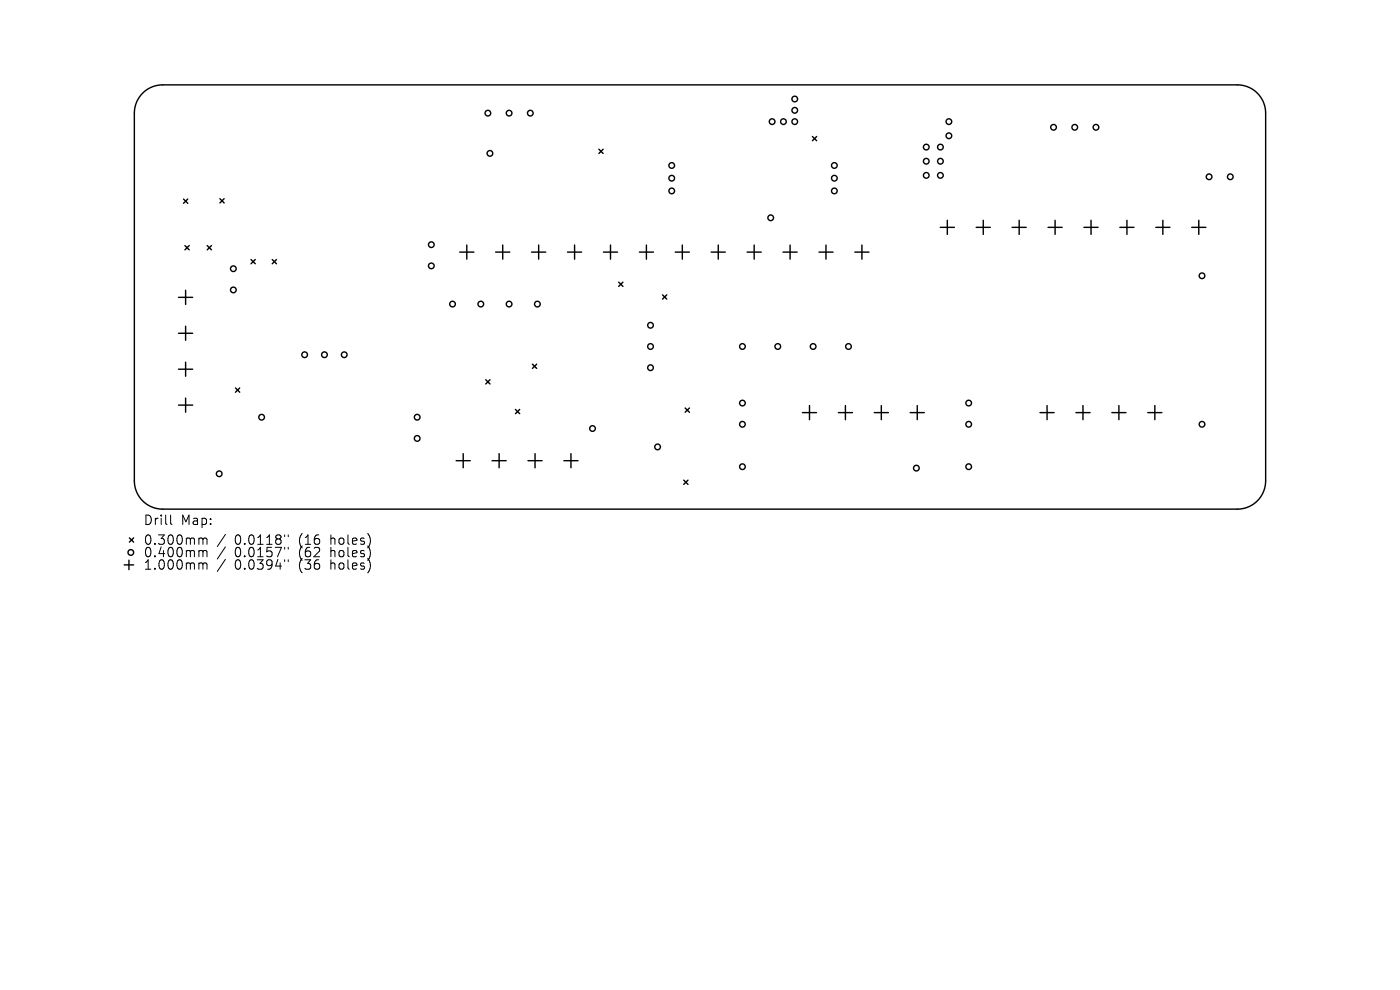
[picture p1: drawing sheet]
<svg xmlns="http://www.w3.org/2000/svg" width="297mm" height="210mm" viewBox="0 0 297 210" stroke-linecap="round" stroke-linejoin="round" font-family="sans-serif">
<defs><g id="words">
<g font-size="2.8">
<text x="30.4" y="111.7">Drill</text>
<text x="38.4" y="111.7">Map:</text>
<text x="30.4" y="115.9">0.300mm</text>
<text x="30.4" y="118.5">0.400mm</text>
<text x="49.8" y="115.9">0.0118&quot;</text>
<text x="49.8" y="118.5">0.0157&quot;</text>
<text x="63.5" y="115.9">(16</text>
<text x="63.5" y="118.5">(62</text>
<text x="70.4" y="115.9">holes)</text>
<text x="70.4" y="118.5">holes)</text>
<text x="30.4" y="121.1">1.000mm</text>
<text x="49.8" y="121.1">0.0394&quot;</text>
<text x="63.5" y="121.1">(36</text>
<text x="70.4" y="121.1">holes)</text>
</g>
</g></defs>
<g fill="none" stroke="#000" stroke-width=".3">
<path d="M30.3 19.8a6 6 0 0 1 4.2-1.8h228a6 6 0 0 1 6 6v78a6 6 0 0 1-6 6h-228a6 6 0 0 1-6-6v-78a6 6 0 0 1 1.8-4.2zM127.1 31.7l.9 .9M128 31.7l-.9 .9M172.4 29l.9 .9M173.3 29l-.9 .9M38.9 42.2l.9 .9M39.2 52.1l.9 .9M39.8 42.2l-.9 .9M40.1 52.1l-.9 .9M44 52.1l.9 .9M44.9 52.1l-.9 .9M46.7 42.2l.9 .9"/>
<path d="M47.6 42.2l-.9 .9M53.3 55.1l.9 .9M54.2 55.1l-.9 .9M57.8 55.1l.9 .9M58.7 55.1l-.9 .9M97.5 53.5h3M99 52v3M105.2 53.5h3M106.7 52v3M112.8 53.5h3M114.3 52v3M120.4 53.5h3"/>
<path d="M121.9 52v3M128 53.5h3M129.5 52v3M131.3 59.9l.9 .9M132.2 59.9l-.9 .9M135.6 53.5h3M137.1 52v3M143.3 53.5h3M144.8 52v3M150.9 53.5h3M152.4 52v3M158.5 53.5h3"/>
<path d="M160 52v3M166.1 53.5h3M167.6 52v3M173.7 53.5h3M175.2 52v3M181.4 53.5h3M182.9 52v3M199.5 48.2h3M201 46.7v3M207.1 48.2h3M208.6 46.7v3M214.7 48.2h3"/>
<path d="M216.2 46.7v3M222.3 48.2h3M223.8 46.7v3M230 48.2h3M231.5 46.7v3M237.6 48.2h3M239.1 46.7v3M245.2 48.2h3M246.7 46.7v3M252.8 48.2h3M254.3 46.7v3M37.9 63.1h3"/>
<path d="M37.9 70.7h3M37.9 78.3h3M39.4 61.6v3M39.4 69.2v3M39.4 76.8v3M113 77.3l.9 .9M113.9 77.3l-.9 .9M140.6 62.6l.9 .9M141.5 62.6l-.9 .9M37.9 85.9h3M39.4 84.4v3M50 82.3l.9 .9"/>
<path d="M50.9 82.3l-.9 .9M96.8 97.7h3M98.3 96.2v3M103.1 80.6l.9 .9M104 80.6l-.9 .9M104.4 97.7h3M105.9 96.2v3M109.4 86.9l.9 .9M110.3 86.9l-.9 .9M112 97.7h3M113.5 96.2v3M119.6 97.7h3"/>
<path d="M121.1 96.2v3M145.4 86.6l.9 .9M146.3 86.6l-.9 .9M170.2 87.5h3M171.7 86v3M177.8 87.5h3M179.3 86v3M185.5 87.5h3M187 86v3M193.1 87.5h3M194.6 86v3M220.6 87.5h3"/>
<path d="M222.1 86v3M228.2 87.5h3M229.7 86v3M235.9 87.5h3M237.4 86v3M243.5 87.5h3M245 86v3M26.4 119.8h2M27.4 118.8v2M27.5 114.1l.9 .9M28.4 114.1l-.9 .9M145.1 101.9l.9 .9"/>
<path d="M146 101.9l-.9 .9"/>
<circle cx="103.5" cy="24" r=".6"/>
<circle cx="103.9" cy="32.5" r=".6"/>
<circle cx="108" cy="24" r=".6"/>
<circle cx="112.5" cy="24" r=".6"/>
<circle cx="142.5" cy="35.1" r=".6"/>
<circle cx="142.5" cy="37.8" r=".6"/>
<circle cx="163.8" cy="25.8" r=".6"/>
<circle cx="166.2" cy="25.8" r=".6"/>
<circle cx="168.6" cy="23.4" r=".6"/>
<circle cx="168.6" cy="25.8" r=".6"/>
<circle cx="168.6" cy="21" r=".6"/>
<circle cx="177" cy="35.1" r=".6"/>
<circle cx="177" cy="37.8" r=".6"/>
<circle cx="196.5" cy="34.2" r=".6"/>
<circle cx="196.5" cy="31.2" r=".6"/>
<circle cx="196.5" cy="37.2" r=".6"/>
<circle cx="199.5" cy="34.2" r=".6"/>
<circle cx="199.5" cy="31.2" r=".6"/>
<circle cx="199.5" cy="37.2" r=".6"/>
<circle cx="201.3" cy="28.8" r=".6"/>
<circle cx="201.3" cy="25.8" r=".6"/>
<circle cx="223.5" cy="27" r=".6"/>
<circle cx="228" cy="27" r=".6"/>
<circle cx="232.5" cy="27" r=".6"/>
<circle cx="256.5" cy="37.5" r=".6"/>
<circle cx="261" cy="37.5" r=".6"/>
<circle cx="49.5" cy="57" r=".6"/>
<circle cx="91.5" cy="56.4" r=".6"/>
<circle cx="91.5" cy="51.9" r=".6"/>
<circle cx="142.5" cy="40.5" r=".6"/>
<circle cx="163.5" cy="46.2" r=".6"/>
<circle cx="177" cy="40.5" r=".6"/>
<circle cx="255" cy="58.5" r=".6"/>
<circle cx="49.5" cy="61.5" r=".6"/>
<circle cx="64.6" cy="75.2" r=".6"/>
<circle cx="68.8" cy="75.2" r=".6"/>
<circle cx="73" cy="75.2" r=".6"/>
<circle cx="96" cy="64.5" r=".6"/>
<circle cx="102" cy="64.5" r=".6"/>
<circle cx="108" cy="64.5" r=".6"/>
<circle cx="114" cy="64.5" r=".6"/>
<circle cx="138" cy="69" r=".6"/>
<circle cx="138" cy="78" r=".6"/>
<circle cx="138" cy="73.5" r=".6"/>
<circle cx="157.5" cy="73.5" r=".6"/>
<circle cx="165" cy="73.5" r=".6"/>
<circle cx="172.5" cy="73.5" r=".6"/>
<circle cx="180" cy="73.5" r=".6"/>
<circle cx="55.5" cy="88.5" r=".6"/>
<circle cx="88.5" cy="93" r=".6"/>
<circle cx="88.5" cy="88.5" r=".6"/>
<circle cx="125.7" cy="90.9" r=".6"/>
<circle cx="139.5" cy="94.8" r=".6"/>
<circle cx="157.5" cy="99" r=".6"/>
<circle cx="157.5" cy="90" r=".6"/>
<circle cx="157.5" cy="85.5" r=".6"/>
<circle cx="194.4" cy="99.3" r=".6"/>
<circle cx="205.5" cy="99" r=".6"/>
<circle cx="205.5" cy="90" r=".6"/>
<circle cx="205.5" cy="85.5" r=".6"/>
<circle cx="255" cy="90" r=".6"/>
<circle cx="27.8" cy="117.2" r=".6"/>
<circle cx="46.5" cy="100.5" r=".6"/>
</g>
<g fill="none" stroke="#000" stroke-width=".21">
<path d="M36.2 109.3v1.7l.3 .3M42.5 114.1h.3l.3 .3M42.5 116.8l.5 .1 .1 .2M42.5 119.4h.3l.3 .3M43.1 114.4l.2-.3 .5 .1 .1 1.3M43.1 114.4v1.1M43.1 117.1v1M43.1 119.7v1M43.1 117.1l.2-.3 .5 .1 .1 1.2M43.1 119.7l.2-.3 .5 .1 .1 1.2M47.8 113.4l-1.7 2.5M47.8 116l-1.7 2.6"/>
<path d="M47.8 118.7l-1.7 2.5M60.4 113.5v.3M60.4 116.1v.4M60.4 118.7v.4M61.1 113.5v.3M61.1 116.1v.4M61.1 118.7v.4"/>
</g>
<use href="#words"/>
</svg>
